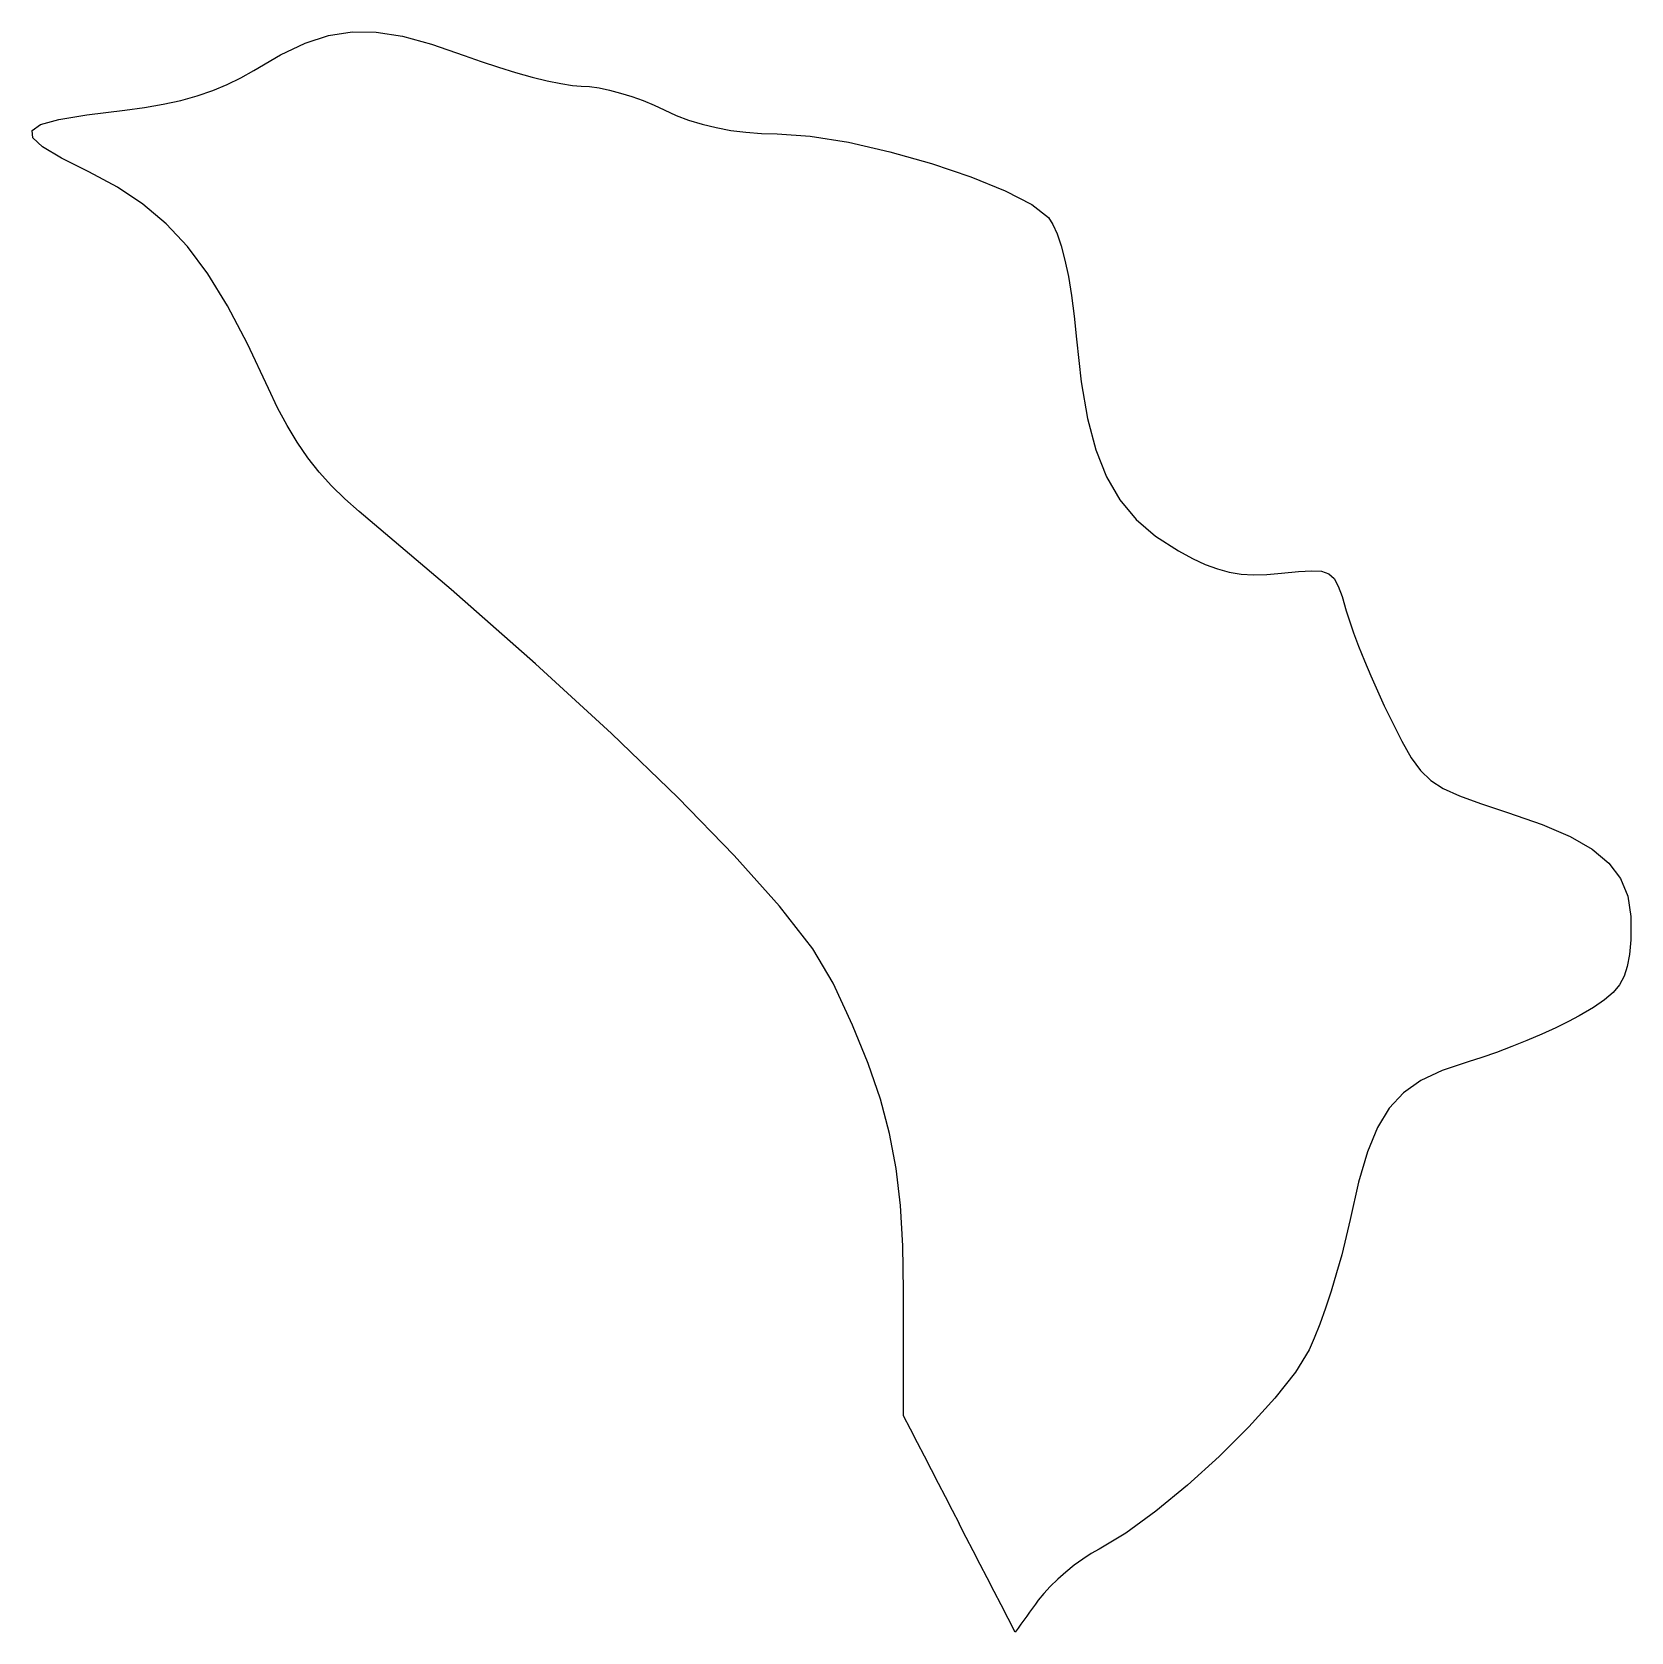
# Model space of a CAD drawing. Extents: x 0.1 to 18.9, y 0.1 to 18.9.
import ezdxf

# ---------------------------------------------------------------- set-up
doc = ezdxf.new("R2010")
doc.units = 0
doc.layers.add('Layer_1', color=7, linetype='CONTINUOUS')

msp = doc.modelspace()

# ---------------------------------------------------------------- linework, layer by layer
at = {"layer": 'Layer_1', "color": 7}
msp.add_lwpolyline([(11.004595, 1.345326), (10.922301, 1.504669), (10.840008, 1.663984), (10.757715, 1.823326), (10.675422, 1.982669), (10.593129, 2.142012), (10.510836, 2.301326), (10.428542, 2.460669), (10.346249, 2.620011), (10.346249, 2.803964), (10.346249, 2.987916), (10.346249, 3.171869), (10.346249, 3.355821), (10.346249, 3.539774), (10.346249, 3.723726), (10.346249, 3.907678), (10.346249, 4.091631), (10.338065, 4.625906), (10.310802, 5.101535), (10.26038, 5.536383), (10.182749, 5.948258), (10.07384, 6.355025), (9.929588, 6.774492), (9.745929, 7.224495), (9.518802, 7.7229), (9.27637, 8.124361), (8.883652, 8.629369), (8.350554, 9.228132), (7.686991, 9.910771), (6.902864, 10.667409), (6.008084, 11.488224), (5.012562, 12.363367), (3.926204, 13.282988), (3.758135, 13.430759), (3.602473, 13.584683), (3.457967, 13.746425), (3.323364, 13.917706), (3.197402, 14.100247), (3.078838, 14.295686), (2.966409, 14.5058), (2.858865, 14.732227), (2.611684, 15.258792), (2.375374, 15.706932), (2.141957, 16.086324), (1.903454, 16.406561), (1.651884, 16.677241), (1.379268, 16.908042), (1.077629, 17.108533), (0.738985, 17.288336), (0.416532, 17.450332), (0.19571, 17.582214), (0.079406, 17.688894), (0.070516, 17.775339), (0.171936, 17.846431), (0.386554, 17.907109), (0.717265, 17.962311), (1.166967, 18.016949), (1.398606, 18.046978), (1.617588, 18.084852), (1.824245, 18.130685), (2.018905, 18.184561), (2.201898, 18.246594), (2.373553, 18.316895), (2.534205, 18.395551), (2.684178, 18.482644), (2.99979, 18.66781), (3.290527, 18.804773), (3.56807, 18.894322), (3.844092, 18.937389), (4.130274, 18.934567), (4.438288, 18.887041), (4.779814, 18.795516), (5.166529, 18.660811), (5.36709, 18.588365), (5.570984, 18.520773), (5.77255, 18.45953), (5.966121, 18.406106), (6.146035, 18.361994), (6.30663, 18.328636), (6.442244, 18.307469), (6.547214, 18.300131), (6.643971, 18.294487), (6.756052, 18.278118), (6.879446, 18.252153), (7.010134, 18.217638), (7.144108, 18.175841), (7.277351, 18.127947), (7.405855, 18.075087), (7.525605, 18.018417), (7.664274, 17.954268), (7.813138, 17.897908), (7.971061, 17.849535), (8.136909, 17.809431), (8.309542, 17.777823), (8.48783, 17.754963), (8.670637, 17.741134), (8.856827, 17.736336), (9.244979, 17.709807), (9.698321, 17.636401), (10.185913, 17.52577), (10.676827, 17.387453), (11.140132, 17.230989), (11.544886, 17.065973), (11.860165, 16.901918), (12.055029, 16.748389), (12.108371, 16.668633), (12.158872, 16.557776), (12.206223, 16.417257), (12.250103, 16.248376), (12.290201, 16.052513), (12.326196, 15.831054), (12.35778, 15.585379), (12.384619, 15.316817), (12.440465, 14.813925), (12.516185, 14.380381), (12.615372, 14.008722), (12.741627, 13.691504), (12.898543, 13.421248), (13.08972, 13.190475), (13.318758, 12.991763), (13.589251, 12.817603), (13.753284, 12.730114), (13.904634, 12.660208), (14.047867, 12.606896), (14.187539, 12.569163), (14.32821, 12.546021), (14.474443, 12.536425), (14.630797, 12.53953), (14.801835, 12.554205), (15.00453, 12.575654), (15.159402, 12.58525), (15.27506, 12.577912), (15.360105, 12.548561), (15.423142, 12.49237), (15.472774, 12.404289), (15.517607, 12.279377), (15.566246, 12.11264), (15.603101, 11.994079), (15.652685, 11.852855), (15.712826, 11.694246), (15.781355, 11.523586), (15.856093, 11.346068), (15.934873, 11.167055), (16.015524, 10.991767), (16.095867, 10.82551), (16.223152, 10.574304), (16.333427, 10.379514), (16.441524, 10.229315), (16.562273, 10.111939), (16.710504, 10.015588), (16.901047, 9.928523), (17.148733, 9.838945), (17.468395, 9.735031), (17.874939, 9.593948), (18.205712, 9.451341), (18.46646, 9.301312), (18.662926, 9.137849), (18.800856, 8.955054), (18.886, 8.746971), (18.924103, 8.507618), (18.920914, 8.231041), (18.904517, 8.060324), (18.880104, 7.919693), (18.843212, 7.802486), (18.789345, 7.702156), (18.714028, 7.612099), (18.612778, 7.525711), (18.481118, 7.436359), (18.314571, 7.337497), (18.186055, 7.268296), (18.036785, 7.195003), (17.872128, 7.119819), (17.697455, 7.045002), (17.518131, 6.972753), (17.339527, 6.90533), (17.167004, 6.844963), (17.005934, 6.793852), (16.69954, 6.690164), (16.447642, 6.572026), (16.241883, 6.42829), (16.073896, 6.24778), (15.935313, 6.019378), (15.817776, 5.731906), (15.712916, 5.374218), (15.612372, 4.935137), (15.566641, 4.73236), (15.51275, 4.519931), (15.452682, 4.304201), (15.38842, 4.09149), (15.321945, 3.888064), (15.255242, 3.700273), (15.190289, 3.534411), (15.129072, 3.396772), (14.968902, 3.135829), (14.724701, 2.826344), (14.417144, 2.487931), (14.066903, 2.140205), (13.694658, 1.802809), (13.321083, 1.495271), (12.966852, 1.237264), (12.652645, 1.048372), (12.55794, 0.994863), (12.458818, 0.930149), (12.358214, 0.856715), (12.259075, 0.777044), (12.164336, 0.693591), (12.07694, 0.608839), (11.999823, 0.525245), (11.935925, 0.44532), (11.901799, 0.398471), (11.867675, 0.351622), (11.833549, 0.304773), (11.799423, 0.257924), (11.765296, 0.211075), (11.731173, 0.164226), (11.697047, 0.117378), (11.66292, 0.070529), (11.580627, 0.229871), (11.498334, 0.389214), (11.416041, 0.548528), (11.333748, 0.707871), (11.251452, 0.867214), (11.169158, 1.026556), (11.086865, 1.185871), (11.004572, 1.345214), (11.004572, 1.345214), (11.004572, 1.345214), (11.004572, 1.345214), (11.004572, 1.345214), (11.004572, 1.345214), (11.004572, 1.345214), (11.004572, 1.345214), (11.004595, 1.345326)], dxfattribs=at)

doc.saveas('drawing.dxf')
